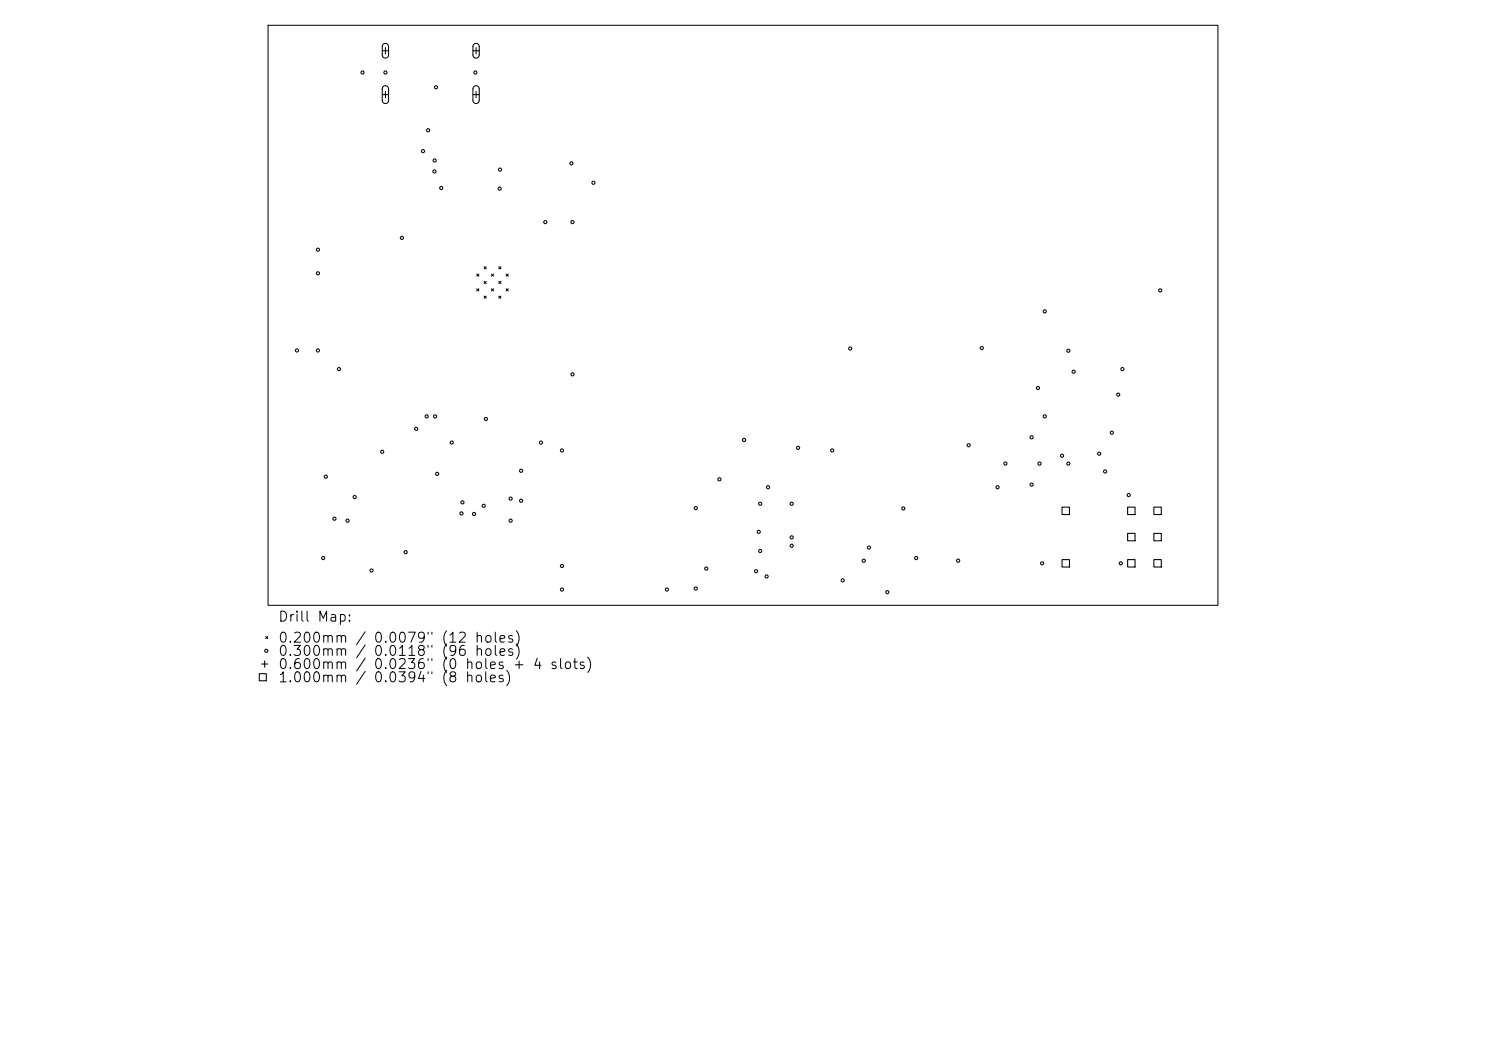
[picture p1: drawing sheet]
<svg xmlns="http://www.w3.org/2000/svg" width="297mm" height="210mm" viewBox="0 0 297 210" stroke-linecap="round" stroke-linejoin="round" font-family="sans-serif">
<defs><g id="words">
<g font-size="2">
<text x="55.5" y="124.7">Drill Map:</text>
<text x="55.5" y="128.9">0.200mm / 0.0079&quot; (12 holes)</text>
<text x="55.5" y="131.6">0.300mm</text>
<text x="74.5" y="131.6">0.0118&quot; (96</text>
<text x="55.5" y="134.2">0.600mm</text>
<text x="55.5" y="136.8">1.000mm / 0.0394&quot; (8 holes)</text>
<text x="74.5" y="134.2">0.0236&quot; (0 holes + 4 slots)</text>
</g>
</g></defs>
<path d="M53.6 5.1h189.8v115.9h-189.8z" fill="none" stroke="#000" stroke-width=".2"/>
<g fill="none" stroke="#000" stroke-width=".21">
<path d="M76.4 10.1h1.3M76.4 18.9h1.3M76.6 8.9l.6-.2 .5 .5v1.9l-.2 .3-.4 .2-.4-.1-.3-.4v-1.9zM76.6 17.3l.6-.2 .5 .5v2.6l-.2 .3-.4 .2-.4-.1-.3-.4v-2.5zM77 9.5v1.3M77 18.3v1.2M94.5 10.1h1.3M94.5 18.9h1.3M94.7 8.9l.6-.2 .5 .5v1.9l-.2 .3-.3 .2-.5-.1-.3-.4v-1.9zM94.7 17.3l.6-.2 .5 .5v2.6l-.2 .3-.3 .2-.5-.1-.3-.4v-2.5zM95.2 9.5v1.3M95.2 18.3v1.2"/>
<path d="M95.3 54.8l.4 .4M95.3 57.7l.4 .4M95.7 54.8l-.4 .4M95.7 57.7l-.4 .4M96.8 56.2l.4 .5M96.8 59.2l.4 .4M96.8 53.3l.4 .4M97.2 53.3l-.4 .4M97.2 56.2l-.4 .5M97.2 59.2l-.4 .4M98.2 57.7l.4 .4M98.2 54.8l.4 .4"/>
<path d="M98.6 54.8l-.4 .4M98.6 57.7l-.4 .4M99.7 59.2l.4 .4M99.7 56.2l.4 .5M99.7 53.3l.4 .4M100.1 53.3l-.4 .4M100.1 56.2l-.4 .5M100.1 59.2l-.4 .4M101.2 57.7l.4 .4M101.2 54.8l.4 .4M101.6 54.8l-.4 .4M101.6 57.7l-.4 .4"/>
<path d="M212.3 101.3h1.4v1.5h-1.4zM212.3 111.8h1.4v1.5h-1.4zM225.4 101.3h1.5v1.5h-1.5zM225.4 106.6h1.5v1.5h-1.5zM225.4 111.8h1.5v1.5h-1.5zM230.6 101.3h1.5v1.5h-1.5zM230.6 106.6h1.5v1.5h-1.5zM230.6 111.8h1.5v1.5h-1.5zM51.8 134.6h1.4v1.4h-1.4zM52.3 132.7h1.2M52.9 132.1v1.2M53.1 127.2l.4 .4"/>
<path d="M53.5 127.2l-.4 .4"/>
<circle cx="72.5" cy="14.5" r=".31"/>
<circle cx="77" cy="14.5" r=".31"/>
<circle cx="87.1" cy="17.4" r=".31"/>
<circle cx="95" cy="14.5" r=".31"/>
<circle cx="84.5" cy="30.2" r=".31"/>
<circle cx="85.6" cy="26" r=".31"/>
<circle cx="86.8" cy="34.3" r=".31"/>
<circle cx="86.9" cy="32.1" r=".31"/>
<circle cx="88.2" cy="37.6" r=".31"/>
<circle cx="99.9" cy="37.7" r=".31"/>
<circle cx="99.9" cy="33.9" r=".31"/>
<circle cx="114.2" cy="32.6" r=".31"/>
<circle cx="118.6" cy="36.5" r=".31"/>
<circle cx="63.5" cy="54.6" r=".31"/>
<circle cx="63.5" cy="49.9" r=".31"/>
<circle cx="80.3" cy="47.5" r=".31"/>
<circle cx="109" cy="44.4" r=".31"/>
<circle cx="114.4" cy="44.4" r=".31"/>
<circle cx="231.9" cy="58" r=".31"/>
<circle cx="59.3" cy="70" r=".31"/>
<circle cx="63.5" cy="70" r=".31"/>
<circle cx="67.7" cy="73.8" r=".31"/>
<circle cx="114.4" cy="74.8" r=".31"/>
<circle cx="169.9" cy="69.6" r=".31"/>
<circle cx="196.2" cy="69.6" r=".31"/>
<circle cx="207.4" cy="77.5" r=".31"/>
<circle cx="208.8" cy="62.2" r=".31"/>
<circle cx="213.5" cy="70.1" r=".31"/>
<circle cx="214.6" cy="74.3" r=".31"/>
<circle cx="223.5" cy="78.9" r=".31"/>
<circle cx="224.3" cy="73.8" r=".31"/>
<circle cx="65.1" cy="95.3" r=".31"/>
<circle cx="70.9" cy="99.3" r=".31"/>
<circle cx="76.4" cy="90.3" r=".31"/>
<circle cx="83.2" cy="85.7" r=".31"/>
<circle cx="85.3" cy="83.2" r=".31"/>
<circle cx="87" cy="83.2" r=".31"/>
<circle cx="87.4" cy="94.7" r=".31"/>
<circle cx="90.3" cy="88.4" r=".31"/>
<circle cx="97.1" cy="83.7" r=".31"/>
<circle cx="102.1" cy="99.6" r=".31"/>
<circle cx="104.2" cy="94.1" r=".31"/>
<circle cx="108.1" cy="88.4" r=".31"/>
<circle cx="112.3" cy="90" r=".31"/>
<circle cx="143.8" cy="95.8" r=".31"/>
<circle cx="148.7" cy="87.9" r=".31"/>
<circle cx="153.5" cy="97.4" r=".31"/>
<circle cx="159.5" cy="89.5" r=".31"/>
<circle cx="166.3" cy="90" r=".31"/>
<circle cx="193.6" cy="89" r=".31"/>
<circle cx="199.4" cy="97.4" r=".31"/>
<circle cx="200.9" cy="92.6" r=".31"/>
<circle cx="206.2" cy="96.8" r=".31"/>
<circle cx="206.2" cy="87.4" r=".31"/>
<circle cx="207.8" cy="92.6" r=".31"/>
<circle cx="208.8" cy="83.2" r=".31"/>
<circle cx="212.3" cy="91.1" r=".31"/>
<circle cx="213.5" cy="92.6" r=".31"/>
<circle cx="219.7" cy="90.7" r=".31"/>
<circle cx="220.9" cy="94.2" r=".31"/>
<circle cx="222.2" cy="86.5" r=".31"/>
<circle cx="225.6" cy="98.9" r=".31"/>
<circle cx="64.6" cy="111.5" r=".31"/>
<circle cx="66.8" cy="103.6" r=".31"/>
<circle cx="69.5" cy="104" r=".31"/>
<circle cx="74.3" cy="114" r=".31"/>
<circle cx="81.1" cy="110.3" r=".31"/>
<circle cx="92.2" cy="102.6" r=".31"/>
<circle cx="92.4" cy="100.4" r=".31"/>
<circle cx="94.7" cy="102.7" r=".31"/>
<circle cx="96.7" cy="101.1" r=".31"/>
<circle cx="102.1" cy="104" r=".31"/>
<circle cx="104.2" cy="100.1" r=".31"/>
<circle cx="112.3" cy="117.8" r=".31"/>
<circle cx="112.3" cy="113.1" r=".31"/>
<circle cx="133.3" cy="117.8" r=".31"/>
<circle cx="139.1" cy="117.6" r=".31"/>
<circle cx="139.1" cy="101.5" r=".31"/>
<circle cx="141.2" cy="113.6" r=".31"/>
<circle cx="151.1" cy="114.1" r=".31"/>
<circle cx="151.6" cy="106.3" r=".31"/>
<circle cx="151.9" cy="110.1" r=".31"/>
<circle cx="151.9" cy="100.7" r=".31"/>
<circle cx="153.2" cy="115.2" r=".31"/>
<circle cx="158.2" cy="100.7" r=".31"/>
<circle cx="158.2" cy="107.4" r=".31"/>
<circle cx="158.2" cy="109" r=".31"/>
<circle cx="168.4" cy="116" r=".31"/>
<circle cx="172.6" cy="112" r=".31"/>
<circle cx="173.7" cy="109.4" r=".31"/>
<circle cx="177.3" cy="118.3" r=".31"/>
<circle cx="180.5" cy="101.6" r=".31"/>
<circle cx="183.1" cy="111.5" r=".31"/>
<circle cx="191.5" cy="112" r=".31"/>
<circle cx="208.3" cy="112.6" r=".31"/>
<circle cx="224" cy="112.6" r=".31"/>
<circle cx="53.2" cy="130" r=".31"/>
</g>
<use href="#words"/>
</svg>
